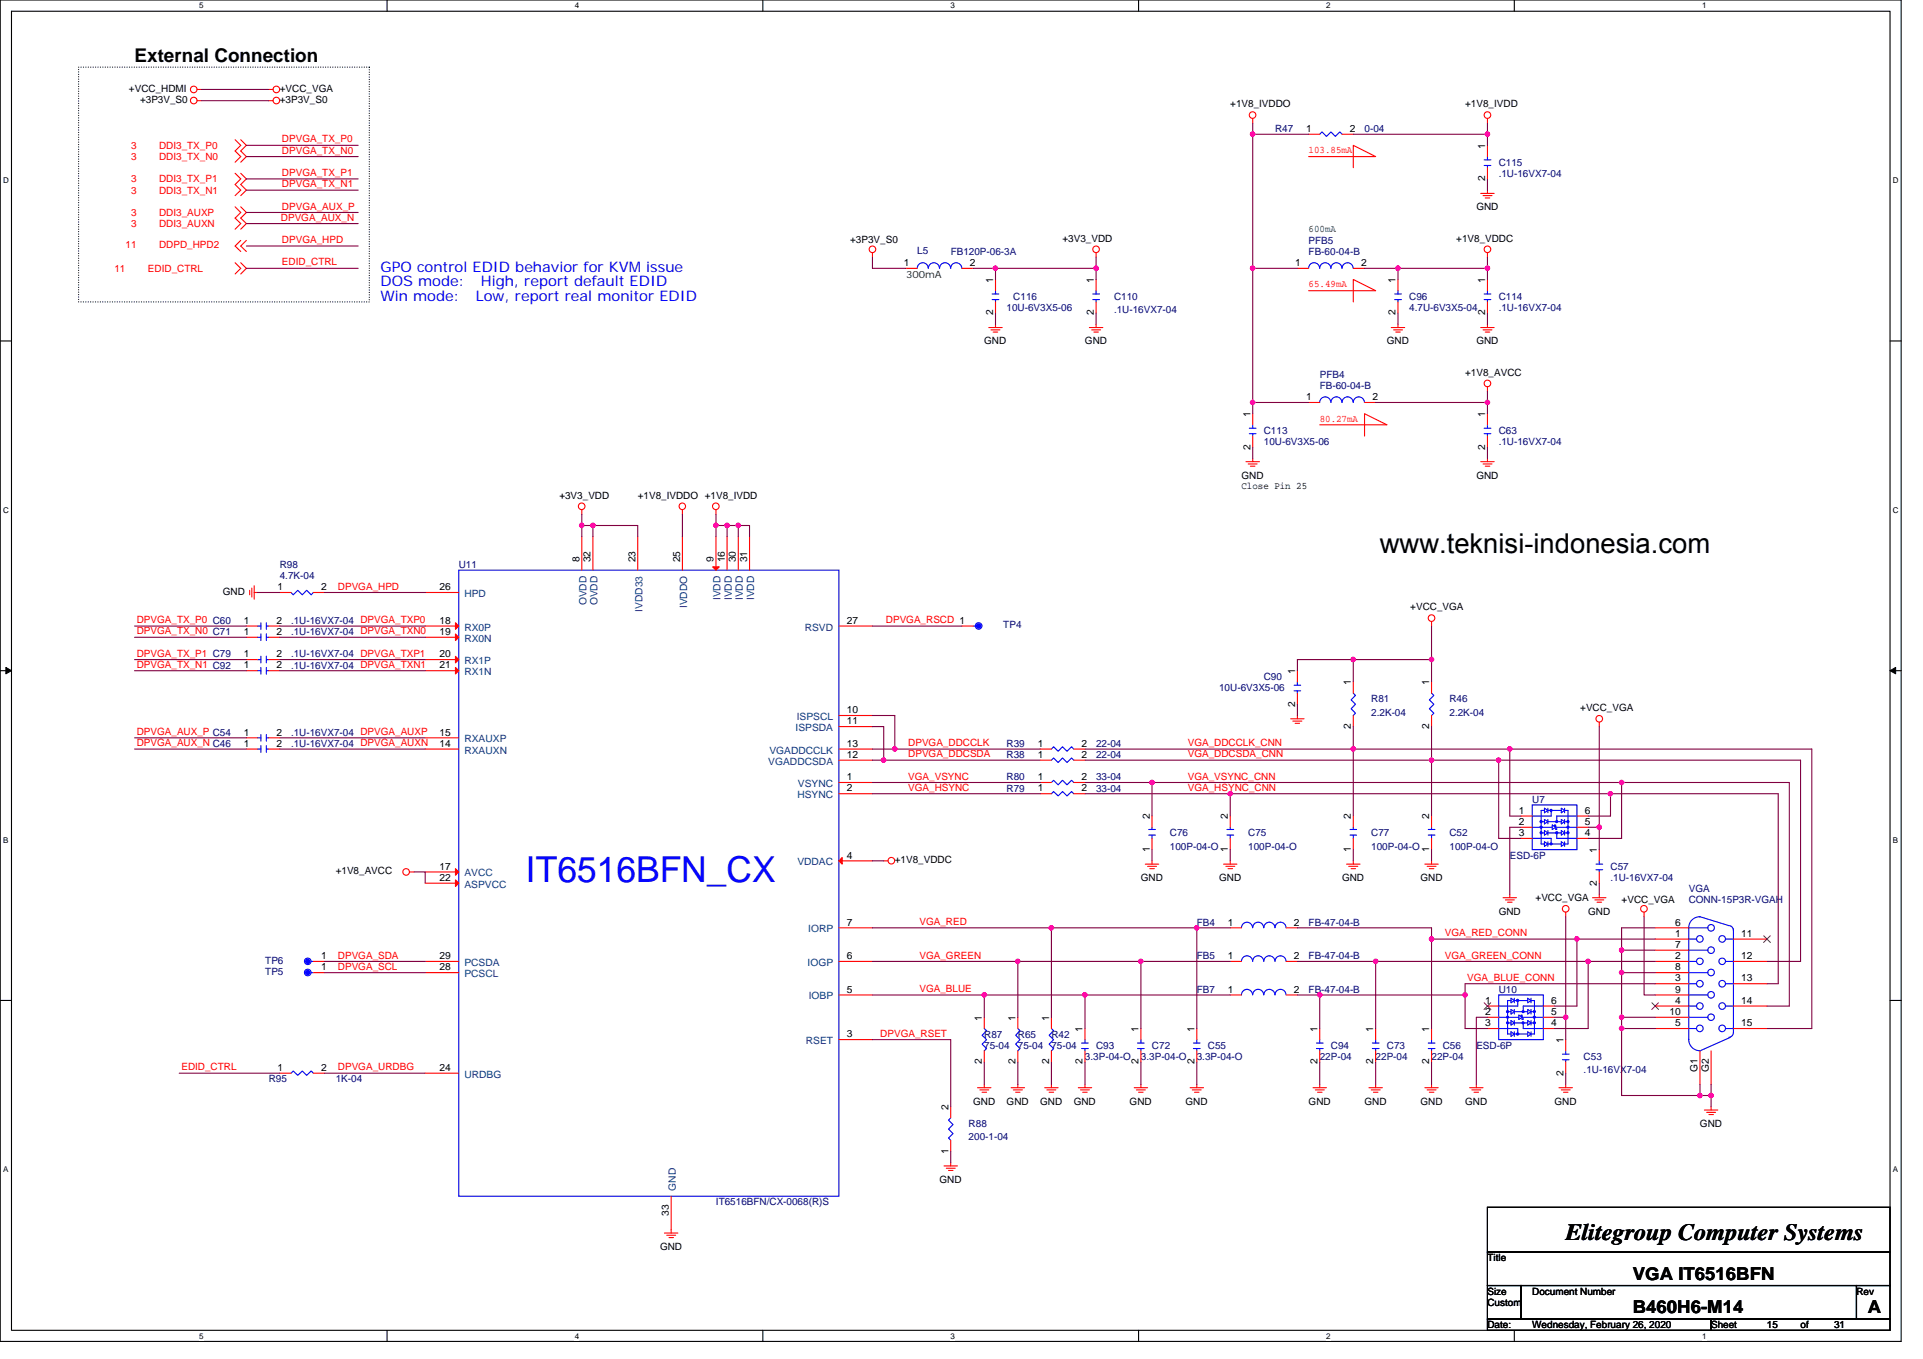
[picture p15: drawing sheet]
<svg xmlns="http://www.w3.org/2000/svg" width="297mm" height="210mm" viewBox="0 0 297 210" stroke-linecap="round" stroke-linejoin="round" font-family="sans-serif">
<defs><g id="words">
<text font-size="5.5" fill="#00f" x="81.2" y="136.3">IT6516BFN_CX</text>
<text font-size="4.2" x="213.1" y="85.4">www.teknisi-indonesia.com</text>
<text font-size="3.6" x="241.8" y="191.6">Elitegroup Computer Systems</text>
<text font-size="2.9" x="20.8" y="9.6">External Connection</text>
<g font-size="2.8">
<text x="252.2" y="197.7">VGA IT6516BFN</text>
<text x="252.2" y="202.9">B460H6-M14</text>
<text x="288.5" y="202.9">A</text>
</g>
<g font-size="2.2" fill="#00f">
<text x="58.8" y="42">GPO control EDID behavior for KVM issue</text>
<text x="58.8" y="44.2">DOS mode:</text>
<text x="58.8" y="46.5">Win mode:</text>
<text x="73.5" y="46.5">Low, report real monitor EDID</text>
<text x="74.3" y="44.2">High, report default EDID</text>
</g>
<g font-size="1.5">
<text x="19.9" y="14.2">+VCC_HDMI</text>
<text x="21.6" y="15.9">+3P3V_S0</text>
<text x="43.2" y="15.9">+3P3V_S0</text>
<text x="43.2" y="14.2">+VCC_VGA</text>
<text x="190" y="16.6">+1V8_IVDDO</text>
<text x="226.3" y="16.6">+1V8_IVDD</text>
<text x="201.8" y="20.4">1</text>
<text x="208.5" y="20.4">2</text>
<text x="229.4" y="23" transform="rotate(-90 229.4 23)">1</text>
<text x="229.4" y="28" transform="rotate(-90 229.4 28)">2</text>
<text x="228" y="32.5">GND</text>
<text x="131.3" y="37.5">+3P3V_S0</text>
<text x="139.6" y="41.1">1</text>
<text x="149.8" y="41.1">2</text>
<text x="164.1" y="37.3">+3V3_VDD</text>
<text x="200" y="41.1">1</text>
<text x="210.2" y="41.1">2</text>
<text x="224.9" y="37.3">+1V8_VDDC</text>
<text x="153.4" y="43.7" transform="rotate(-90 153.4 43.7)">1</text>
<text x="168.9" y="43.7" transform="rotate(-90 168.9 43.7)">1</text>
<text x="215.6" y="43.7" transform="rotate(-90 215.6 43.7)">1</text>
<text x="229.4" y="43.7" transform="rotate(-90 229.4 43.7)">1</text>
<text x="152" y="53.2">GND</text>
<text x="153.4" y="48.7" transform="rotate(-90 153.4 48.7)">2</text>
<text x="167.6" y="53.2">GND</text>
<text x="168.9" y="48.7" transform="rotate(-90 168.9 48.7)">2</text>
<text x="214.2" y="53.2">GND</text>
<text x="215.6" y="48.7" transform="rotate(-90 215.6 48.7)">2</text>
<text x="228" y="53.2">GND</text>
<text x="229.4" y="48.7" transform="rotate(-90 229.4 48.7)">2</text>
<text x="226.3" y="58.1">+1V8_AVCC</text>
<text x="193.1" y="64.4" transform="rotate(-90 193.1 64.4)">1</text>
<text x="201.8" y="61.8">1</text>
<text x="212" y="61.8">2</text>
<text x="229.4" y="64.4" transform="rotate(-90 229.4 64.4)">1</text>
<text x="193.1" y="69.5" transform="rotate(-90 193.1 69.5)">2</text>
<text x="229.4" y="69.5" transform="rotate(-90 229.4 69.5)">2</text>
<text x="86.4" y="77">+3V3_VDD</text>
<text x="98.5" y="77">+1V8_IVDDO +1V8_IVDD</text>
<text x="191.8" y="75.5">Close Pin 25</text>
<text x="191.8" y="74">GND</text>
<text x="228" y="74">GND</text>
<text x="89.5" y="86.9" transform="rotate(-90 89.5 86.9)">8</text>
<text x="91.2" y="86.9" transform="rotate(-90 91.2 86.9)">32</text>
<text x="98.1" y="86.9" transform="rotate(-90 98.1 86.9)">23</text>
<text x="105" y="86.9" transform="rotate(-90 105 86.9)">25</text>
<text x="110.2" y="86.9" transform="rotate(-90 110.2 86.9)">9</text>
<text x="111.9" y="86.9" transform="rotate(-90 111.9 86.9)">16</text>
<text x="113.7" y="86.9" transform="rotate(-90 113.7 86.9)">30</text>
<text x="115.4" y="86.9" transform="rotate(-90 115.4 86.9)">31</text>
<text x="34.4" y="91.9">GND</text>
<text x="42.9" y="91.2">1</text>
<text x="49.6" y="91.2">2</text>
<text x="67.9" y="91.2">26</text>
<text x="217.8" y="94.3">+VCC_VGA</text>
<text x="37.7" y="101.6">1</text>
<text x="37.7" y="96.4">1</text>
<text x="37.7" y="98.1">1</text>
<text x="42.7" y="101.6">2</text>
<text x="42.7" y="96.4">2</text>
<text x="42.7" y="98.1">2</text>
<text x="67.9" y="96.4">18</text>
<text x="67.9" y="98.1">19</text>
<text x="67.9" y="101.6">20</text>
<text x="130.8" y="96.4">27</text>
<text x="37.7" y="103.3">1</text>
<text x="42.7" y="103.3">2</text>
<text x="67.9" y="103.3">21</text>
<text x="200" y="104.2" transform="rotate(-90 200 104.2)">1</text>
<text x="208.7" y="105.9" transform="rotate(-90 208.7 105.9)">1</text>
<text x="220.8" y="105.9" transform="rotate(-90 220.8 105.9)">1</text>
<text x="37.7" y="113.6">1</text>
<text x="42.7" y="113.6">2</text>
<text x="67.9" y="113.6">15</text>
<text x="130.8" y="111.9">11</text>
<text x="130.8" y="110.2">10</text>
<text x="200" y="109.2" transform="rotate(-90 200 109.2)">2</text>
<text x="208.7" y="112.6" transform="rotate(-90 208.7 112.6)">2</text>
<text x="220.8" y="112.6" transform="rotate(-90 220.8 112.6)">2</text>
<text x="244.1" y="109.9">+VCC_VGA</text>
<text x="37.7" y="115.4">1</text>
<text x="42.7" y="115.4">2</text>
<text x="67.9" y="115.4">14</text>
<text x="130.8" y="117.1">12</text>
<text x="130.8" y="115.4">13</text>
<text x="160.3" y="117.1">1</text>
<text x="160.3" y="115.4">1</text>
<text x="167.1" y="117.1">2</text>
<text x="167.1" y="115.4">2</text>
<text x="130.8" y="122.3">2</text>
<text x="130.8" y="120.5">1</text>
<text x="160.3" y="120.5">1</text>
<text x="160.3" y="122.3">1</text>
<text x="167.1" y="120.5">2</text>
<text x="167.1" y="122.3">2</text>
<text x="234.6" y="125.7">1</text>
<text x="244.8" y="125.7">6</text>
<text x="177.6" y="131.6" transform="rotate(-90 177.6 131.6)">1</text>
<text x="177.6" y="126.6" transform="rotate(-90 177.6 126.6)">2</text>
<text x="189.7" y="131.6" transform="rotate(-90 189.7 131.6)">1</text>
<text x="189.7" y="126.6" transform="rotate(-90 189.7 126.6)">2</text>
<text x="208.7" y="131.6" transform="rotate(-90 208.7 131.6)">1</text>
<text x="208.7" y="126.6" transform="rotate(-90 208.7 126.6)">2</text>
<text x="220.8" y="131.6" transform="rotate(-90 220.8 131.6)">1</text>
<text x="220.8" y="126.6" transform="rotate(-90 220.8 126.6)">2</text>
<text x="234.6" y="127.5">2</text>
<text x="234.6" y="129.2">3</text>
<text x="244.8" y="127.5">5</text>
<text x="244.8" y="129.2">4</text>
<text x="246.7" y="131.8" transform="rotate(-90 246.7 131.8)">1</text>
<text x="51.9" y="135.1">+1V8_AVCC</text>
<text x="67.9" y="136.1">22</text>
<text x="67.9" y="134.4">17</text>
<text x="130.8" y="132.7">4</text>
<text x="138.2" y="133.4">+1V8_VDDC</text>
<text x="176.2" y="136.1">GND</text>
<text x="188.3" y="136.1">GND</text>
<text x="207.3" y="136.1">GND</text>
<text x="219.4" y="136.1">GND</text>
<text x="246.7" y="136.8" transform="rotate(-90 246.7 136.8)">2</text>
<text x="130.8" y="143">7</text>
<text x="189.7" y="143">1</text>
<text x="199.9" y="143">2</text>
<text x="231.5" y="141.3">GND</text>
<text x="237.2" y="139.2">+VCC_VGA</text>
<text x="245.3" y="141.3">GND</text>
<text x="250.5" y="139.6">+VCC_VGA</text>
<text x="258.8" y="143">6</text>
<text x="49.6" y="148.2">1</text>
<text x="49.6" y="149.9">1</text>
<text x="67.9" y="149.9">28</text>
<text x="67.9" y="148.2">29</text>
<text x="130.8" y="148.2">6</text>
<text x="189.7" y="148.2">1</text>
<text x="199.9" y="148.2">2</text>
<text x="258.8" y="149.9">8</text>
<text x="258.8" y="148.2">2</text>
<text x="258.8" y="146.5">7</text>
<text x="258.8" y="144.7">1</text>
<text x="269" y="144.7">11</text>
<text x="269" y="148.2">12</text>
<text x="130.8" y="153.4">5</text>
<text x="189.7" y="153.4">1</text>
<text x="199.9" y="153.4">2</text>
<text x="229.4" y="155.1">1</text>
<text x="239.6" y="155.1">6</text>
<text x="258.8" y="155.1">4</text>
<text x="258.8" y="153.4">9</text>
<text x="258.8" y="151.6">3</text>
<text x="269" y="151.6">13</text>
<text x="269" y="155.1">14</text>
<text x="130.8" y="160.3">3</text>
<text x="151.7" y="157.7" transform="rotate(-90 151.7 157.7)">1</text>
<text x="156.9" y="157.7" transform="rotate(-90 156.9 157.7)">1</text>
<text x="162" y="157.7" transform="rotate(-90 162 157.7)">1</text>
<text x="167.2" y="159.4" transform="rotate(-90 167.2 159.4)">1</text>
<text x="175.9" y="159.4" transform="rotate(-90 175.9 159.4)">1</text>
<text x="184.5" y="159.4" transform="rotate(-90 184.5 159.4)">1</text>
<text x="203.5" y="159.4" transform="rotate(-90 203.5 159.4)">1</text>
<text x="212.1" y="159.4" transform="rotate(-90 212.1 159.4)">1</text>
<text x="220.8" y="159.4" transform="rotate(-90 220.8 159.4)">1</text>
<text x="229.4" y="156.8">2</text>
<text x="229.4" y="158.6">3</text>
<text x="239.6" y="156.8">5</text>
<text x="239.6" y="158.6">4</text>
<text x="241.5" y="161.2" transform="rotate(-90 241.5 161.2)">1</text>
<text x="257.9" y="156.8">10</text>
<text x="258.8" y="158.6">5</text>
<text x="269" y="158.6">15</text>
<text x="42.9" y="165.5">1</text>
<text x="49.6" y="165.5">2</text>
<text x="67.9" y="165.5">24</text>
<text x="151.7" y="164.5" transform="rotate(-90 151.7 164.5)">2</text>
<text x="156.9" y="164.5" transform="rotate(-90 156.9 164.5)">2</text>
<text x="162" y="164.5" transform="rotate(-90 162 164.5)">2</text>
<text x="167.2" y="164.5" transform="rotate(-90 167.2 164.5)">2</text>
<text x="175.9" y="164.5" transform="rotate(-90 175.9 164.5)">2</text>
<text x="184.5" y="164.5" transform="rotate(-90 184.5 164.5)">2</text>
<text x="203.5" y="164.5" transform="rotate(-90 203.5 164.5)">2</text>
<text x="212.1" y="164.5" transform="rotate(-90 212.1 164.5)">2</text>
<text x="220.8" y="164.5" transform="rotate(-90 220.8 164.5)">2</text>
<text x="241.5" y="166.2" transform="rotate(-90 241.5 166.2)">2</text>
<text x="262.2" y="165.7" transform="rotate(-90 262.2 165.7)">G1</text>
<text x="263.9" y="165.7" transform="rotate(-90 263.9 165.7)">G2</text>
<text x="146.5" y="171.5" transform="rotate(-90 146.5 171.5)">2</text>
<text x="150.3" y="170.7">GND</text>
<text x="155.5" y="170.7">GND</text>
<text x="160.7" y="170.7">GND</text>
<text x="165.9" y="170.7">GND</text>
<text x="174.5" y="170.7">GND</text>
<text x="183.1" y="170.7">GND</text>
<text x="202.1" y="170.7">GND</text>
<text x="210.8" y="170.7">GND</text>
<text x="219.4" y="170.7">GND</text>
<text x="226.3" y="170.7">GND</text>
<text x="240.1" y="170.7">GND</text>
<text x="146.5" y="178.3" transform="rotate(-90 146.5 178.3)">1</text>
<text x="262.6" y="174.1">GND</text>
<text x="145.1" y="182.8">GND</text>
<text x="103.3" y="187.8" transform="rotate(-90 103.3 187.8)">33</text>
<text x="102" y="193.1">GND</text>
<text x="229.8" y="194.9">Title</text>
<text x="229.8" y="200">Size</text>
<text x="229.8" y="201.8">Custom</text>
<text x="236.7" y="200">Document Number</text>
<text x="286.8" y="200">Rev</text>
<text x="229.8" y="205.2">Date:</text>
<text x="236.7" y="205.2">Wednesday, February 26, 2020</text>
<text x="264.3" y="205.2">Sheet</text>
<text x="272.9" y="205.2">15</text>
<text x="278.1" y="205.2">of</text>
<text x="283.3" y="205.2">31</text>
</g>
<g font-size="1.5" fill="#f00">
<text x="20.3" y="23">3</text>
<text x="24.6" y="23">DDI3_TX_P0</text>
<text x="43.6" y="22">DPVGA_TX_P0</text>
<text x="43.6" y="23.7">DPVGA_TX_N0</text>
<text x="202.1" y="23.7">103.85mA</text>
<text x="20.3" y="24.7">3</text>
<text x="20.3" y="28.2">3</text>
<text x="20.3" y="29.9">3</text>
<text x="24.6" y="24.7">DDI3_TX_N0</text>
<text x="24.6" y="28.2">DDI3_TX_P1</text>
<text x="24.6" y="29.9">DDI3_TX_N1</text>
<text x="43.6" y="27.2">DPVGA_TX_P1</text>
<text x="43.6" y="28.9">DPVGA_TX_N1</text>
<text x="20.3" y="35.1">3</text>
<text x="20.3" y="33.4">3</text>
<text x="24.6" y="35.1">DDI3_AUXN</text>
<text x="24.6" y="33.4">DDI3_AUXP</text>
<text x="43.4" y="34.1">DPVGA_AUX_N</text>
<text x="43.6" y="32.4">DPVGA_AUX_P</text>
<text x="17.7" y="42">11</text>
<text x="19.4" y="38.4">11</text>
<text x="22.9" y="42">EDID_CTRL</text>
<text x="24.6" y="38.4">DDPD_HPD2</text>
<text x="43.6" y="37.6">DPVGA_HPD</text>
<text x="43.6" y="41">EDID_CTRL</text>
<text x="202.1" y="44.4">65.49mA</text>
<text x="203.9" y="65.2">80.27mA</text>
<text x="52.2" y="91.1">DPVGA_HPD</text>
<text x="21.1" y="96.3">DPVGA_TX_P0 C60</text>
<text x="21.1" y="98">DPVGA_TX_N0 C71</text>
<text x="21.1" y="101.5">DPVGA_TX_P1 C79</text>
<text x="136.8" y="96.3">DPVGA_RSCD 1</text>
<text x="21.1" y="103.2">DPVGA_TX_N1 C92</text>
<text x="21.1" y="113.6">DPVGA_AUX_P C54</text>
<text x="21.1" y="115.3">DPVGA_AUX_N C46</text>
<text x="140.3" y="115.3">DPVGA_DDCCLK</text>
<text x="140.3" y="117">DPVGA_DDCSDA</text>
<text x="183.5" y="115.3">VGA_DDCCLK_CNN</text>
<text x="183.5" y="117">VGA_DDCSDA_CNN</text>
<text x="140.3" y="120.5">VGA_VSYNC</text>
<text x="140.3" y="122.2">VGA_HSYNC</text>
<text x="183.5" y="122.2">VGA_HSYNC_CNN</text>
<text x="183.5" y="120.5">VGA_VSYNC_CNN</text>
<text x="142" y="142.9">VGA_RED</text>
<text x="52.2" y="148.1">DPVGA_SDA</text>
<text x="52.2" y="149.8">DPVGA_SCL</text>
<text x="142" y="148.1">VGA_GREEN</text>
<text x="223.2" y="144.7">VGA_RED_CONN</text>
<text x="223.2" y="148.1">VGA_GREEN_CONN</text>
<text x="142" y="153.3">VGA_BLUE</text>
<text x="226.6" y="151.6">VGA_BLUE_CONN</text>
<text x="136" y="160.2">DPVGA_RSET</text>
<text x="28" y="165.4">EDID_CTRL</text>
<text x="52.2" y="165.4">DPVGA_URDBG</text>
</g>
<g font-size="1.5" fill="#000080">
<text x="197" y="20.4">R47</text>
<text x="210.8" y="20.4">0-04</text>
<text x="231.5" y="25.6">C115</text>
<text x="231.5" y="27.3">.1U-16VX7-04</text>
<text x="141.7" y="39.2">L5</text>
<text x="146.9" y="39.4">FB120P-06-3A</text>
<text x="202.1" y="37.7">PFB5</text>
<text x="202.1" y="39.4">FB-60-04-B</text>
<text x="156.5" y="46.3">C116</text>
<text x="172.1" y="46.3">C110</text>
<text x="217.7" y="46.3">C96</text>
<text x="231.5" y="46.3">C114</text>
<text x="155.5" y="48">10U-6V3X5-06</text>
<text x="172.1" y="48.4">.1U-16VX7-04</text>
<text x="217.7" y="48">4.7U-6V3X5-04</text>
<text x="231.5" y="48">.1U-16VX7-04</text>
<text x="203.9" y="58.4">PFB4</text>
<text x="203.9" y="60.1">FB-60-04-B</text>
<text x="195.2" y="67">C113</text>
<text x="195.2" y="68.8">10U-6V3X5-06</text>
<text x="231.5" y="67">C63</text>
<text x="231.5" y="68.8">.1U-16VX7-04</text>
<text x="43.2" y="87.8">R98</text>
<text x="43.2" y="89.5">4.7K-04</text>
<text x="70.9" y="87.8">U11</text>
<text x="45" y="101.6">.1U-16VX7-04 DPVGA_TXP1</text>
<text x="45" y="96.4">.1U-16VX7-04 DPVGA_TXP0</text>
<text x="45" y="98.1">.1U-16VX7-04 DPVGA_TXN0</text>
<text x="155" y="97.1">TP4</text>
<text x="45" y="103.3">.1U-16VX7-04 DPVGA_TXN1</text>
<text x="188.3" y="106.8">10U-6V3X5-06</text>
<text x="195.2" y="105">C90</text>
<text x="45" y="113.7">.1U-16VX7-04 DPVGA_AUXP</text>
<text x="211.8" y="108.5">R81</text>
<text x="211.8" y="110.6">2.2K-04</text>
<text x="223.9" y="108.5">R46</text>
<text x="223.9" y="110.6">2.2K-04</text>
<text x="45" y="115.4">.1U-16VX7-04 DPVGA_AUXN</text>
<text x="155.5" y="117.1">R38</text>
<text x="155.5" y="115.4">R39</text>
<text x="169.3" y="117.1">22-04</text>
<text x="169.3" y="115.4">22-04</text>
<text x="155.5" y="120.6">R80</text>
<text x="155.5" y="122.3">R79</text>
<text x="169.3" y="120.6">33-04</text>
<text x="169.3" y="122.3">33-04</text>
<text x="236.7" y="124">U7</text>
<text x="180.7" y="129.2">C76</text>
<text x="180.7" y="131.3">100P-04-O</text>
<text x="192.8" y="129.2">C75</text>
<text x="192.8" y="131.3">100P-04-O</text>
<text x="211.8" y="129.2">C77</text>
<text x="211.8" y="131.3">100P-04-O</text>
<text x="223.9" y="129.2">C52</text>
<text x="223.9" y="131.3">100P-04-O</text>
<text x="233.2" y="132.7">ESD-6P</text>
<text x="248.8" y="134.4">C57</text>
<text x="248.8" y="136.1">.1U-16VX7-04</text>
<text x="260.9" y="137.9">VGA</text>
<text x="184.9" y="143">FB4</text>
<text x="202.1" y="143">FB-47-04-B</text>
<text x="260.9" y="139.6">CONN-15P3R-VGAH</text>
<text x="41" y="148.9">TP6</text>
<text x="184.9" y="148.2">FB5</text>
<text x="202.1" y="148.2">FB-47-04-B</text>
<text x="41" y="150.6">TP5</text>
<text x="184.9" y="153.4">FB7</text>
<text x="202.1" y="153.4">FB-47-04-B</text>
<text x="231.5" y="153.4">U10</text>
<text x="152" y="160.3">R87</text>
<text x="157.2" y="160.3">R65</text>
<text x="162.4" y="160.3">R42</text>
<text x="41.5" y="167.2">R95</text>
<text x="51.9" y="167.2">1K-04</text>
<text x="152" y="162">75-04</text>
<text x="157.2" y="162">75-04</text>
<text x="162.4" y="162">75-04</text>
<text x="167.6" y="163.8">3.3P-04-O</text>
<text x="169.3" y="162">C93</text>
<text x="176.2" y="163.8">3.3P-04-O</text>
<text x="177.9" y="162">C72</text>
<text x="184.9" y="163.8">3.3P-04-O</text>
<text x="186.6" y="162">C55</text>
<text x="203.9" y="163.8">22P-04</text>
<text x="205.6" y="162">C94</text>
<text x="212.5" y="163.8">22P-04</text>
<text x="214.2" y="162">C73</text>
<text x="221.1" y="163.8">22P-04</text>
<text x="222.9" y="162">C56</text>
<text x="228" y="162">ESD-6P</text>
<text x="244.6" y="163.8">C53</text>
<text x="244.6" y="165.8">.1U-16VX7-04</text>
<text x="149.6" y="174.1">R88</text>
<text x="149.6" y="176.2">200-1-04</text>
<text x="110.6" y="186.2">IT6516BFN/CX-0068(R)S</text>
</g>
<g font-size="1.5" fill="#008000">
<text x="202.1" y="35.8">600mA</text>
<text x="140" y="43">300mA</text>
</g>
<g font-size="1.5" fill="#004080">
<text x="71.7" y="92.2">HPD</text>
<text x="90.6" y="93.5" transform="rotate(-90 90.6 93.5)">OVDD</text>
<text x="92.3" y="93.5" transform="rotate(-90 92.3 93.5)">OVDD</text>
<text x="99.2" y="94.5" transform="rotate(-90 99.2 94.5)">IVDD33</text>
<text x="106.1" y="94" transform="rotate(-90 106.1 94)">IVDDO</text>
<text x="111.3" y="92.8" transform="rotate(-90 111.3 92.8)">IVDD</text>
<text x="113" y="92.8" transform="rotate(-90 113 92.8)">IVDD</text>
<text x="114.8" y="92.8" transform="rotate(-90 114.8 92.8)">IVDD</text>
<text x="116.5" y="92.8" transform="rotate(-90 116.5 92.8)">IVDD</text>
<text x="71.7" y="97.4">RX0P</text>
<text x="71.7" y="99.2">RX0N</text>
<text x="124.3" y="97.4">RSVD</text>
<text x="71.7" y="102.6">RX1P</text>
<text x="71.7" y="104.3">RX1N</text>
<text x="122.9" y="113">ISPSDA</text>
<text x="123.1" y="111.3">ISPSCL</text>
<text x="71.7" y="116.4">RXAUXN</text>
<text x="71.7" y="114.7">RXAUXP</text>
<text x="118.7" y="118.2">VGADDCSDA</text>
<text x="118.8" y="116.4">VGADDCCLK</text>
<text x="123.2" y="123.3">HSYNC</text>
<text x="123.3" y="121.6">VSYNC</text>
<text x="71.7" y="137.2">ASPVCC</text>
<text x="71.7" y="135.4">AVCC</text>
<text x="123.2" y="133.7">VDDAC</text>
<text x="71.7" y="149.2">PCSDA</text>
<text x="124.8" y="149.2">IOGP</text>
<text x="124.8" y="144.1">IORP</text>
<text x="71.7" y="151">PCSCL</text>
<text x="124.9" y="154.4">IOBP</text>
<text x="124.5" y="161.3">RSET</text>
<text x="71.7" y="166.5">URDBG</text>
<text x="104.4" y="184" transform="rotate(-90 104.4 184)">GND</text>
</g>
<g font-size="1.2">
<text x="30.8" y="1.3">5</text>
<text x="88.8" y="1.3">4</text>
<text x="146.8" y="1.3">3</text>
<text x="204.9" y="1.3">2</text>
<text x="262.9" y="1.3">1</text>
<text x=".5" y="28.3">D</text>
<text x="292.4" y="28.3">D</text>
<text x=".5" y="79.2">C</text>
<text x="292.4" y="79.2">C</text>
<text x=".5" y="130.2">B</text>
<text x="292.4" y="130.2">B</text>
<text x=".5" y="181.1">A</text>
<text x="292.4" y="181.1">A</text>
<text x="30.8" y="206.8">5</text>
<text x="88.8" y="206.8">4</text>
<text x="146.8" y="206.8">3</text>
<text x="204.9" y="206.8">2</text>
<text x="262.9" y="206.8">1</text>
</g>
</g></defs>
<path d="M0 0h293.7v207.3h-293.7zM1.8 1.7h290.1v203.8h-290.1z" fill="none" stroke="#000" stroke-width=".17"/>
<g fill="#fff">
<path d="M30.8 .2h.6v1.4h-.6z"/>
<path d="M30.8 205.7h.6v1.4h-.6z"/>
</g>
<path d="M59.8 0v1.7M59.8 205.5v1.8" fill="none" stroke="#000" stroke-width=".17"/>
<g fill="#fff">
<path d="M88.8 .2h.6v1.4h-.6z"/>
<path d="M88.8 205.7h.6v1.4h-.6z"/>
</g>
<path d="M117.8 0v1.7M117.8 205.5v1.8" fill="none" stroke="#000" stroke-width=".17"/>
<g fill="#fff">
<path d="M146.8 .2h.7v1.4h-.7z"/>
<path d="M146.8 205.7h.7v1.4h-.7z"/>
</g>
<path d="M175.9 0v1.7M175.9 205.5v1.8" fill="none" stroke="#000" stroke-width=".17"/>
<g fill="#fff">
<path d="M204.9 .2h.6v1.4h-.6z"/>
<path d="M204.9 205.7h.6v1.4h-.6z"/>
</g>
<path d="M233.9 0v1.7M233.9 205.5v1.8" fill="none" stroke="#000" stroke-width=".17"/>
<g fill="#fff">
<path d="M262.9 .2h.7v1.4h-.7z"/>
<path d="M262.9 205.7h.7v1.4h-.7z"/>
<path d="M.5 27.2h.8v1.4h-.8z"/>
<path d="M292.4 27.2h.8v1.4h-.8z"/>
<path d="M.5 78.1h.8v1.4h-.8z"/>
<path d="M292.4 78.1h.8v1.4h-.8z"/>
</g>
<path d="M0 52.7h1.8M291.9 52.7h1.8" fill="none" stroke="#000" stroke-width=".17"/>
<g fill="#fff">
<path d="M.5 129.1h.8v1.4h-.8z"/>
<path d="M292.4 129.1h.8v1.4h-.8z"/>
</g>
<path d="M0 103.6h1.8M291.9 103.6h1.8" fill="none" stroke="#000" stroke-width=".17"/>
<path d="M.9 103.1l.9 .5-.9 .5zM291.9 103.6l.9-.5v1z" fill="#000" stroke="#000" stroke-width=".15"/>
<g fill="#fff">
<path d="M.5 180h.8v1.4h-.8z"/>
<path d="M292.4 180h.8v1.4h-.8z"/>
</g>
<path d="M0 154.6h1.8M291.9 154.6h1.8M229.8 198.6h5.1v5.2h-5.1zM229.8 186.5h62.1v7h-62.1zM229.8 193.5h62.1v5.1h-62.1zM234.9 198.6h51.9v5.2h-51.9zM286.8 198.6h5.1v5.2h-5.1zM229.8 203.8h34.5v1.7h-34.5zM264.3 203.8h27.6v1.7h-27.6z" fill="none" stroke="#000" stroke-width=".17"/>
<g fill="none" stroke="#f00" stroke-width=".17">
<path d="M30.5 15.6h.6M30.5 13.8h.6M41.5 15.6h.7M41.5 13.8h.7M193.5 18.3v.7M229.8 18.3v.7M36.3 21.6l.9 .9-.9 .8 .9 .9-.9 .9M36.3 26.8l.9 .8-.9 .9 .9 .9-.9 .8M36.3 32l.9 .8-.9 .9 .9 .8-.9 .9M37.2 37.1l-.9 .9 .9 .9M37.2 21.6l.9 .9-.9 .8 .9 .9-.9 .9M37.2 26.8l.9 .8-.9 .9 .9 .9-.9 .8"/>
<path d="M37.2 32l.9 .8-.9 .9 .9 .8-.9 .9M38.1 37.1l-.9 .9 .9 .9M134.8 39.1v.6M169.3 39.1v.6M202.1 20.7h1.8M202.1 24.2h10.4l-3.5-1.7v3.4M207.3 20.7h1.7M228.7 29.9h2.1M229.1 30.2h1.4M229.4 30.6h.7M229.8 29.4v.5M229.8 39.1v.6"/>
<path d="M229.8 22.5v1.7M229.8 25.9v1.7M36.3 40.6l.9 .9-.9 .8M37.2 40.6l.9 .9-.9 .8M140 41.5h1.7M148.6 41.5h1.7M152.7 50.6h2.1M153.1 51h1.3M153.4 51.3h.7M153.8 50.1v.5M153.8 43.2v1.7M153.8 46.7v1.7"/>
<path d="M168.3 50.6h2M168.6 51h1.4M169 51.3h.7M169.3 50.1v.5M169.3 43.2v1.7M169.3 46.7v1.7M200.4 41.5h1.7M202.1 44.9h10.4l-3.5-1.7v3.5M209 41.5h1.8M214.9 50.6h2.1M215.3 51h1.3M215.6 51.3h.7"/>
<path d="M215.9 50.1v.5M215.9 43.2v1.7M215.9 46.7v1.7M228.7 50.6h2.1M229.1 51h1.4M229.4 51.3h.7M229.8 50.1v.5M229.8 59.8v.7M229.8 43.2v1.7M229.8 46.7v1.7M89.9 78.8v.7M105.4 78.8v.7"/>
<path d="M110.6 78.8v.7M192.5 71.3h2M192.8 71.7h1.4M193.1 72h.7M193.5 70.8v.5M193.5 63.9v1.7M193.5 67.4v1.7M202.1 62.2h1.8M203.9 65.6h10.3l-3.4-1.7v3.5M210.8 62.2h1.7M228.7 71.3h2.1M229.1 71.7h1.4"/>
<path d="M229.4 72h.7M229.8 70.8v.5M229.8 63.9v1.7M229.8 67.4v1.7M38.1 96.7h1.7M38.1 98.5h1.7M38.6 91.2v.7M38.9 90.9v1.3M39.3 90.5v2.1M39.3 91.5h.5M41.5 96.7h1.7M41.5 98.5h1.7"/>
<path d="M43.2 91.5h1.8M48.4 91.5h1.7M65.7 96.7h5.2M65.7 98.5h5.2M65.7 91.5h5.2M89.9 82.9v5.2M91.6 82.9v5.2M98.5 82.9v5.2M105.4 82.9v5.2M110.6 82.9v5.2M112.3 82.9v5.2M114 82.9v5.2"/>
<path d="M115.8 82.9v5.2M129.6 96.7h5.2M148.6 96.7h1.7M221.1 96v.7M38.1 101.9h1.7M38.1 114h1.7M38.1 115.7h1.7M38.1 103.6h1.7M41.5 101.9h1.7M41.5 114h1.7M41.5 115.7h1.7M41.5 103.6h1.7"/>
<path d="M65.7 115.7h5.2M65.7 114h5.2M65.7 101.9h5.2M65.7 103.6h5.2M129.6 110.6h5.2M129.6 115.7h5.2M129.6 112.3h5.2M129.6 117.5h5.2M160.7 117.5h1.7M160.7 115.7h1.7M165.9 117.5h1.7M165.9 115.7h1.7"/>
<path d="M199.4 111.1h2M199.7 111.4h1.4M200.1 111.8h.6M200.4 110.6v.5M200.4 103.6v1.8M200.4 107.1v1.7M209 105.4v1.7M209 110.6v1.7M221.1 105.4v1.7M221.1 110.6v1.7M247 111.6v.7M63.3 134.7h.7"/>
<path d="M65.7 136.5h5.2M65.7 134.7h5.2M129.6 120.9h5.2M129.6 122.6h5.2M129.6 133h5.2M136.5 133h.7M160.7 120.9h1.7M160.7 122.6h1.7M165.9 120.9h1.7M165.9 122.6h1.7M176.9 133.5h2.1M177.3 133.9h1.3"/>
<path d="M177.6 134.2h.7M177.9 133v.5M177.9 129.5v1.8M177.9 126.1v1.7M189 133.5h2.1M189.4 133.9h1.3M189.7 134.2h.7M190 133v.5M190 129.5v1.8M190 126.1v1.7M208 133.5h2.1M208.3 133.9h1.4"/>
<path d="M208.7 134.2h.7M209 133v.5M209 129.5v1.8M209 126.1v1.7M220.1 133.5h2.1M220.4 133.9h1.4M220.8 134.2h.7M221.1 133v.5M221.1 129.5v1.8M221.1 126.1v1.7M232.2 138.7h2M232.5 139h1.4"/>
<path d="M232.9 139.4h.7M233.2 138.2v.5M234.9 126.1h1.8M234.9 127.8h1.8M234.9 129.5h1.8M243.6 126.1h1.7M243.6 127.8h1.7M243.6 129.5h1.7M246 138.7h2.1M246.4 139h1.3M246.7 139.4h.7M247 138.2v.5"/>
<path d="M247 131.3v1.7M247 134.7v1.8M48.4 148.5h1.7M48.4 150.3h1.7M65.7 150.3h5.2M65.7 148.5h5.2M129.6 153.7h5.2M129.6 148.5h5.2M129.6 143.4h5.2M152 157.2v1.7M157.2 157.2v1.7M162.4 157.2v1.7"/>
<path d="M167.6 158.9v1.7M176.2 158.9v1.7M184.9 158.9v1.7M190 148.5h1.8M190 153.7h1.8M190 143.4h1.8M198.7 148.5h1.7M198.7 153.7h1.7M198.7 143.4h1.7M203.9 158.9v1.7M212.5 158.9v1.7M221.1 158.9v1.7"/>
<path d="M229.8 155.4h1.7M229.8 157.2h1.7M229.8 158.9h1.7M238.4 155.4h1.7M238.4 157.2h1.7M238.4 158.9h1.7M241.8 140.9v.7M254 140.9v.7M255.7 158.9h5.2M255.7 157.2h5.2M255.7 155.4h5.2M255.7 153.7h5.2"/>
<path d="M255.7 152h5.2M255.7 150.3h5.2M255.7 148.5h5.2M255.7 146.8h5.2M255.7 145.1h5.2M255.7 143.4h5.2M267.8 145.1h5.1M267.8 148.5h5.1M267.8 152h5.1M267.8 155.4h5.1M267.8 158.9h5.1M43.2 165.8h1.8"/>
<path d="M48.4 165.8h1.7M65.7 165.8h5.2M129.6 160.6h5.2M146.9 179.6v.5M146.9 176.2v1.7M146.9 171v1.7M151 168.1h2.1M151.4 168.4h1.3M151.7 168.8h.7M152 167.6v.5M152 162.4v1.7M156.2 168.1h2.1"/>
<path d="M156.5 168.4h1.4M156.9 168.8h.7M157.2 167.6v.5M157.2 162.4v1.7M161.4 168.1h2M161.7 168.4h1.4M162 168.8h.7M162.4 167.6v.5M162.4 162.4v1.7M166.6 168.1h2M166.9 168.4h1.4M167.2 168.8h.7"/>
<path d="M167.6 167.6v.5M167.6 162.4v1.7M175.2 168.1h2.1M175.5 168.4h1.4M175.9 168.8h.7M176.2 167.6v.5M176.2 162.4v1.7M183.8 168.1h2.1M184.2 168.4h1.3M184.5 168.8h.7M184.9 167.6v.5M184.9 162.4v1.7"/>
<path d="M202.8 168.1h2.1M203.2 168.4h1.4M203.5 168.8h.7M203.9 167.6v.5M203.9 162.4v1.7M211.5 168.1h2M211.8 168.4h1.4M212.2 168.8h.6M212.5 167.6v.5M212.5 162.4v1.7M220.1 168.1h2.1M220.4 168.4h1.4"/>
<path d="M220.8 168.8h.7M221.1 167.6v.5M221.1 162.4v1.7M227 168.1h2.1M227.3 168.4h1.4M227.7 168.8h.7M228 167.6v.5M240.8 168.1h2.1M241.2 168.4h1.3M241.5 168.8h.7M241.8 167.6v.5M241.8 160.6v1.8"/>
<path d="M241.8 164.1v1.7M262.6 162.4v5.2M263.3 171.5h2M263.6 171.9h1.4M264 172.2h.7M264.3 171v.5M264.3 162.4v5.2M102.6 190.5h2.1M103 190.9h1.4M103.3 191.2h.7M103.7 184.8v5.7M145.8 180.1h2.1"/>
<path d="M146.2 180.5h1.3M146.5 180.8h.7"/>
<circle cx="29.9" cy="15.5" r=".51"/>
<circle cx="29.9" cy="13.8" r=".51"/>
<circle cx="42.7" cy="13.8" r=".51"/>
<circle cx="42.7" cy="15.5" r=".51"/>
<circle cx="193.5" cy="17.8" r=".51"/>
<circle cx="229.8" cy="17.8" r=".51"/>
<circle cx="134.8" cy="38.5" r=".51"/>
<circle cx="169.3" cy="38.5" r=".51"/>
<circle cx="229.8" cy="38.5" r=".51"/>
<circle cx="229.8" cy="59.2" r=".51"/>
<circle cx="89.8" cy="78.2" r=".51"/>
<circle cx="105.4" cy="78.2" r=".51"/>
<circle cx="110.6" cy="78.2" r=".51"/>
<circle cx="221.1" cy="95.5" r=".51"/>
<circle cx="247" cy="111.1" r=".51"/>
<circle cx="62.7" cy="134.7" r=".51"/>
<circle cx="137.7" cy="133" r=".51"/>
<circle cx="241.8" cy="140.4" r=".51"/>
<circle cx="253.9" cy="140.4" r=".51"/>
</g>
<path d="M12.1 10.4h44.9v36.3h-44.9z" fill="none" stroke="#000" stroke-width=".17" stroke-dasharray="0 .3"/>
<g fill="none" stroke="#00f" stroke-width=".17">
<path d="M203.9 20.7l.3-.3 .7 .7 .7-.7 .7 .7 .7-.7 .3 .3M229.3 25.6h1M229.3 24.7h1M229.8 24.2v.5M229.8 25.6v.3M141.7 41.4a.85 .85 0 0 1 .8-.8 .85 .85 0 0 1 .9 .8 .87 .87 0 0 1 .8-.8 .87 .87 0 0 1 .9 .8 .86 .86 0 0 1 .9-.8 .86 .86 0 0 1 .8 .8M146.9 41.4a.86 .86 0 0 1 .8-.8 .86 .86 0 0 1 .9 .8M153.2 46.3h1.1M153.2 45.4h1.1M153.8 44.9v.5M153.8 46.3v.4M168.8 46.3h1"/>
<path d="M168.8 45.4h1M169.3 44.9v.5M169.3 46.3v.4M202.1 41.4a.85 .85 0 0 1 .9-.8 .85 .85 0 0 1 .8 .8M203.9 41.4a.86 .86 0 0 1 .8-.8 .86 .86 0 0 1 .9 .8M205.6 41.4a.85 .85 0 0 1 .8-.8 .85 .85 0 0 1 .9 .8 .87 .87 0 0 1 .8-.8 .87 .87 0 0 1 .9 .8M215.4 46.3h1.1M215.4 45.4h1.1M215.9 44.9v.5M215.9 46.3v.4M229.3 46.3h1M229.3 45.4h1"/>
<path d="M229.8 44.9v.5M229.8 46.3v.4M193 67h1M193 66.2h1M193.5 65.6v.6M193.5 67v.4M205.6 62.2a.86 .86 0 0 0-.9-.9 .86 .86 0 0 0-.8 .9M210.8 62.2a.87 .87 0 0 0-.9-.9 .87 .87 0 0 0-.9 .9 .87 .87 0 0 0-.9-.9 .87 .87 0 0 0-.8 .9 .85 .85 0 0 0-.9-.9 .85 .85 0 0 0-.8 .9M229.3 67h1M229.3 66.2h1M229.8 65.6v.6M229.8 67v.4"/>
<path d="M39.8 96.7h.5M39.8 98.5h.5M40.3 96.2v1M40.3 97.9v1.1M41.1 96.7h.4M41.1 96.2v1M41.1 98.5h.4M41.1 97.9v1.1M45 91.5l.3 .4 .7-.7 .7 .7 .7-.7 .7 .7 .3-.4M70.9 88.1h58.7v96.7h-58.7zM150.3 96.7h.4M39.8 101.9h.5"/>
<path d="M39.8 114h.5M39.8 115.7h.5M39.8 103.6h.5M40.3 101.4v1M40.3 113.5v1M40.3 115.2v1M40.3 103.1v1.1M41.1 101.9h.4M41.1 101.4v1M41.1 114h.4M41.1 113.5v1M41.1 115.7h.4"/>
<path d="M41.1 115.2v1M41.1 103.6h.4M41.1 103.1v1.1M162.4 117.5l.3-.4 .7 .7 .7-.7 .7 .7 .7-.7 .4 .4M162.4 115.7l.3-.3 .7 .7 .7-.7 .7 .7 .7-.7 .4 .3M199.9 106.7h1M199.9 105.9h1M200.4 105.4v.5M200.4 106.7v.4M209 107.1l.4 .3-.7 .7 .7 .7-.7 .7 .7 .7-.4 .4M221.1 107.1l.4 .3-.7 .7 .7 .7-.7 .7 .7 .7-.4 .4M162.4 120.9l.3-.3 .7 .7 .7-.7 .7 .7 .7-.7 .4 .3"/>
<path d="M162.4 122.6l.3-.3 .7 .7 .7-.7 .7 .7 .7-.7 .4 .3M177.4 128.2h1.1M177.4 129h1.1M177.9 129v.5M177.9 127.8v.4M189.5 128.2h1.1M189.5 129h1.1M190 129v.5M190 127.8v.4M208.5 128.2h1M208.5 129h1M209 129v.5"/>
<path d="M209 127.8v.4M220.6 128.2h1.1M220.6 129h1.1M221.1 129v.5M221.1 127.8v.4M236.7 124.4h6.9v6.9h-6.9zM236.7 127.8h3.1M236.7 129.5h2.9v.9M238.1 127h.5M238.1 128.7h.5M238.6 125.2h-.5v5.2h.5M239.1 127l-.5 .3v-.7l.5 .4h2.1"/>
<path d="M239.1 126.6v.7M239.1 128.7l-.5 .3v-.7l.5 .4h2.1M239.1 128.3v.7M239.1 130.4l-.5 .4v-.7l.5 .3h2.1M239.1 130.1v.7M239.1 125.2l-.5 .4v-.7l.5 .3h2.1M239.1 124.9v.7M239.6 125.2v.9h-2.9M240.1 127.7v-.2h.2v.7h.2v-.2M240.3 127.8l-.5 .4v-.7l.5 .3h3.3M240.5 128.7v.8h3.1M241.7 125.2l-.5 .4v-.7l.5 .3h.5v5.2h-.5l-.5-.3v.7l.5-.4"/>
<path d="M241.7 124.9v.7M241.7 127l-.5 .3v-.7l.5 .4h.5M241.7 126.6v.7M241.7 128.7l-.5 .3v-.7l.5 .4h.5M241.7 128.3v.7M241.7 130.1v.7M243.6 126.1h-3.1v.9M246.5 134.4h1.1M246.5 133.5h1.1M247 133v.5M247 134.4v.3M48.1 148.5h.3"/>
<path d="M48.1 150.3h.3M152 158.9l.4 .4-.7 .7 .7 .6-.7 .7 .7 .7-.4 .4M157.2 158.9l.4 .4-.7 .7 .7 .6-.7 .7 .7 .7-.4 .4M162.4 158.9l.3 .4-.7 .7 .7 .6-.7 .7 .7 .7-.3 .4M193.5 148.5a.86 .86 0 0 0-.9-.8 .86 .86 0 0 0-.8 .8M193.5 153.7a.86 .86 0 0 0-.9-.8 .86 .86 0 0 0-.8 .8M193.5 143.3a.86 .86 0 0 0-.9-.8 .86 .86 0 0 0-.8 .8M198.6 148.5a.86 .86 0 0 0-.8-.8 .86 .86 0 0 0-.9 .8 .87 .87 0 0 0-.8-.8 .87 .87 0 0 0-.9 .8 .85 .85 0 0 0-.9-.8 .85 .85 0 0 0-.8 .8M198.6 153.7a.86 .86 0 0 0-.8-.8 .86 .86 0 0 0-.9 .8 .87 .87 0 0 0-.8-.8 .87 .87 0 0 0-.9 .8 .85 .85 0 0 0-.9-.8 .85 .85 0 0 0-.8 .8M198.6 143.3a.86 .86 0 0 0-.8-.8 .86 .86 0 0 0-.9 .8 .87 .87 0 0 0-.8-.8 .87 .87 0 0 0-.9 .8 .85 .85 0 0 0-.9-.8 .85 .85 0 0 0-.8 .8M231.5 153.7h6.9v6.9h-6.9zM231.5 157.2h3.1"/>
<path d="M231.5 158.9h2.9v.9M232.9 156.3h.5M232.9 158.1h.5M233.4 154.6h-.5v5.2h.5M233.9 156.3l-.5 .4v-.7l.5 .3h2.1M233.9 156v.7M233.9 158.1l-.5 .3v-.7l.5 .4h2.1M233.9 157.7v.7M233.9 159.8l-.5 .3v-.7l.5 .4h2.1M233.9 159.4v.7M233.9 154.6l-.5 .3v-.7l.5 .4h2.1M233.9 154.2v.7"/>
<path d="M234.4 154.6v.8h-2.9M234.9 157v-.2h.2v.7h.2v-.1M235.1 157.2l-.5 .3v-.7l.5 .4h3.3M235.3 158.1v.8h3.1M236.5 154.6l-.5 .3v-.7l.5 .4h.5v5.2h-.5l-.5-.4v.7l.5-.3M236.5 154.2v.7M236.5 156.3l-.5 .4v-.7l.5 .3h.5M236.5 156v.7M236.5 158.1l-.5 .3v-.7l.5 .4h.5M236.5 157.7v.7M236.5 159.4v.7M238.4 155.4h-3.1v.9"/>
<path d="M260.9 143.4h2.9M260.9 148.5h1.2M260.9 152h1.2M260.9 155.4h1.2M260.9 158.9h1.2M260.9 143.4v15.5M260.9 158.9v1.7M260.9 145.1h1.2M260.9 146.8h2.9M260.9 150.3h2.9M260.9 153.7h2.9M260.9 157.2h2.9"/>
<path d="M262.6 141.6a1.7 1.7 0 0 0-1.7 1.7M262.6 141.6l4.5 1.4a.67 .67 0 0 1 .6 .7M266.5 158.9h1.3M266.5 152h1.3M266.5 145.1h1.3M266.5 155.4h1.3M266.5 148.5h1.3M267.7 159.6a.7 .7 0 0 1-.6 .7M267.8 143.5v16.1M45 165.8l.3-.3 .7 .7 .7-.7 .7 .7 .7-.7 .3 .3M146.9 172.7l-.4 .4 .7 .7-.7 .7 .7 .7-.7 .6 .4 .4M167.1 162h1"/>
<path d="M167.1 161.2h1M167.6 160.6v.6M167.6 162v.4M175.7 162h1M175.7 161.2h1M176.2 160.6v.6M176.2 162v.4M184.3 162h1.1M184.3 161.2h1.1M184.9 160.6v.6M184.9 162v.4M203.3 162h1.1"/>
<path d="M203.3 161.2h1.1M203.9 160.6v.6M203.9 162v.4M212 162h1M212 161.2h1M212.5 160.6v.6M212.5 162v.4M220.6 162h1.1M220.6 161.2h1.1M221.1 160.6v.6M221.1 162v.4M241.3 163.7h1.1"/>
<path d="M241.3 162.9h1.1M241.8 162.4v.5M241.8 163.7v.4M260.9 160.6a1.72 1.72 0 0 0 1.7 1.7M267.2 160.3l-4.6 2.1"/>
<circle cx="151.2" cy="96.7" r=".51"/>
<circle cx="47.5" cy="150.3" r=".51"/>
<circle cx="47.5" cy="148.5" r=".51"/>
<circle cx="262.6" cy="158.9" r=".51"/>
<circle cx="262.6" cy="152" r=".51"/>
<circle cx="262.6" cy="145.1" r=".51"/>
<circle cx="262.6" cy="155.4" r=".51"/>
<circle cx="262.6" cy="148.5" r=".51"/>
<circle cx="264.3" cy="146.8" r=".51"/>
<circle cx="264.3" cy="153.7" r=".51"/>
<circle cx="264.3" cy="143.4" r=".51"/>
<circle cx="264.3" cy="150.3" r=".51"/>
<circle cx="264.3" cy="157.2" r=".51"/>
<circle cx="266" cy="158.9" r=".51"/>
<circle cx="266" cy="145.1" r=".51"/>
<circle cx="266" cy="152" r=".51"/>
<circle cx="266" cy="155.4" r=".51"/>
<circle cx="266" cy="148.5" r=".51"/>
</g>
<g fill="#00f" stroke="#00f" stroke-width=".17">
<path d="M237.9 126.8h.3v.3h-.3z" fill-rule="evenodd"/>
<path d="M237.9 127.7h.3v.2h-.3z" fill-rule="evenodd"/>
<path d="M237.9 128.5h.3v.3h-.3z" fill-rule="evenodd"/>
<path d="M239.5 130.3h.2v.2h-.2z" fill-rule="evenodd"/>
<path d="M240.3 128.5h.3v.3h-.3z" fill-rule="evenodd"/>
<path d="M240.3 126.8h.3v.3h-.3z" fill-rule="evenodd"/>
<path d="M239.5 125.1h.2v.2h-.2z" fill-rule="evenodd"/>
<path d="M242.1 126.8h.2v.3h-.2z" fill-rule="evenodd"/>
<path d="M242.1 127.7h.2v.2h-.2z" fill-rule="evenodd"/>
<path d="M242.1 128.5h.2v.3h-.2z" fill-rule="evenodd"/>
<path d="M232.7 156.2h.3v.2h-.3z" fill-rule="evenodd"/>
<path d="M232.7 157.1h.3v.2h-.3z" fill-rule="evenodd"/>
<path d="M232.7 157.9h.3v.2h-.3z" fill-rule="evenodd"/>
<path d="M235.2 157.9h.2v.2h-.2z" fill-rule="evenodd"/>
<path d="M235.2 156.2h.2v.2h-.2z" fill-rule="evenodd"/>
<path d="M236.9 156.2h.2v.2h-.2z" fill-rule="evenodd"/>
<path d="M236.9 157.1h.2v.2h-.2z" fill-rule="evenodd"/>
<path d="M236.9 157.9h.2v.2h-.2z" fill-rule="evenodd"/>
<circle cx="151.2" cy="96.7" r=".33"/>
<circle cx="47.5" cy="148.5" r=".33"/>
<circle cx="47.5" cy="150.3" r=".34"/>
<circle cx="234.4" cy="159.8" r=".17"/>
<circle cx="234.4" cy="154.6" r=".17"/>
</g>
<g fill="#f00" stroke="#f00" stroke-width=".17">
<path d="M129.6 133l.5-.5v1z"/>
<path d="M110.1 87.6h1l-.5 .5z"/>
<path d="M70.4 96.2l.5 .5-.5 .5z"/>
<path d="M70.4 98l.5 .5-.5 .5z"/>
<path d="M70.4 101.4l.5 .5-.5 .5z"/>
<path d="M70.4 103.1l.5 .5-.5 .5z"/>
<path d="M70.4 136l.5 .5-.5 .5z"/>
<path d="M70.4 134.2l.5 .5-.5 .5z"/>
</g>
<path d="M229.3 154.9l1 1.1M230.3 154.9l-1.1 1.1M255.2 154.9l1 1.1M256.2 154.9l-1.1 1.1M272.4 144.6l1.1 1M273.4 144.6l-1 1" fill="none" stroke="#804000" stroke-width=".15"/>
<g fill="none" stroke="#800040" stroke-width=".17">
<path d="M31.1 15.6h10.4M31.1 13.8h10.4M193.5 19v1.7M229.8 19v1.7M38.1 22.5h17.2M38.1 24.2h17.2M38.1 27.6h17.2M38.1 29.4h17.2M38.1 32.8h17.2M38.1 34.5h17.2M38.1 38h17.2M134.8 39.7v1.8h5.2"/>
<path d="M169.3 39.7v1.8M193.5 20.7v20.8h6.9M193.5 20.7h8.6M209 20.7h20.8M229.8 27.6v1.8M229.8 20.7v1.8M229.8 39.7v1.8M38.1 41.5h17.2M150.3 41.5h3.5M153.8 41.5h15.5M153.8 48.4v1.7M153.8 41.5v1.7"/>
<path d="M169.3 41.5v1.7M169.3 48.4v1.7M193.5 41.5v22.4M210.8 41.5h5.1M215.9 41.5h13.9M215.9 48.4v1.7M215.9 41.5v1.7M229.8 48.4v1.7M229.8 41.5v1.7M89.9 79.5v1.7M105.4 79.5v3.4M110.6 79.5v1.7"/>
<path d="M193.5 69.1v1.7M193.5 62.2h8.6M212.5 62.2h17.3M229.8 60.5v1.7M229.8 69.1v1.7M229.8 62.2v1.7M20.8 96.7h17.3M20.8 98.5h17.3M39.8 91.5h3.4M43.2 96.7h22.5M43.2 98.5h22.5M50.1 91.5h15.6"/>
<path d="M89.9 81.2h1.7M89.9 81.2v1.7M91.6 81.2h6.9v1.7M91.6 81.2v1.7M110.6 81.2v1.7M110.6 81.2h1.7M112.3 81.2h1.7M112.3 81.2v1.7M114 81.2v1.7M114 81.2h1.8v1.7M134.8 96.7h13.8M221.1 96.7v5.2"/>
<path d="M20.8 101.9h17.3M20.8 103.6h17.3M20.8 114h17.3M20.8 115.7h17.3M43.2 101.9h22.5M43.2 103.6h22.5M43.2 114h22.5M43.2 115.7h22.5M134.8 115.7h3.4M134.8 110.6h3.4v5.1M134.8 112.3h1.7v5.2M134.8 117.5h1.7"/>
<path d="M136.5 117.5h24.2M138.2 115.7h22.5M167.6 115.7h41.4v10.4M167.6 117.5h53.5v8.6M200.4 108.8v1.8M209 101.9h12.1M209 101.9h-8.6v1.7M209 101.9v3.5M209 112.3v3.4h24.2M221.1 101.9v3.5M221.1 112.3v5.2h10.4v12h3.4M231.5 117.5h46.6v31h-5.2"/>
<path d="M233.2 115.7v10.4h1.7M233.2 115.7h46.7v43.2h-7M247 112.3v15.5M64 134.7h1.7v1.8M134.8 120.9h25.9M134.8 122.6h25.9M134.8 133h1.7M167.6 122.6h22.4v3.5M167.6 120.9h10.3M177.9 120.9v5.2M177.9 131.3v1.7M177.9 120.9h72.6"/>
<path d="M190 131.3v1.7M190 122.6h58.8M209 131.3v1.7M221.1 131.3v1.7M234.9 127.8h-1.7v10.4M245.3 127.8h1.7M247 136.5v1.7M247 127.8v3.5M248.8 122.6h25.9v29.4h-1.8M248.8 122.6v3.5h-3.5M250.5 120.9h25.9v34.5h-3.5M250.5 120.9v8.6h-5.2"/>
<path d="M50.1 148.5h15.6M50.1 150.3h15.6M134.8 148.5h22.4M134.8 143.4h27.6M134.8 153.7h17.2M152 153.7v3.5M152 153.7h15.6M157.2 148.5v8.7M157.2 148.5h19M162.4 143.4v13.8M162.4 143.4h22.5M167.6 153.7v5.2"/>
<path d="M167.6 153.7h22.4M176.2 148.5v10.4M176.2 148.5h13.8M184.9 143.4v15.5M184.9 143.4h5.1M200.4 143.4h20.7v1.7M200.4 148.5h12.1M200.4 153.7h3.5M203.9 153.7v5.2M203.9 153.7h22.4M212.5 148.5v10.4M212.5 148.5h32.8"/>
<path d="M221.1 145.1v13.8M221.1 145.1h22.5v10.3h-3.5M226.3 153.7v5.2h3.5M229.8 157.2h-1.8v10.4M240.1 157.2h1.7M241.8 157.2v3.4M241.8 141.6v15.6M243.6 145.1h12.1M245.3 148.5v10.4h-5.2M245.3 148.5h10.4M250.5 158.9h5.2M250.5 146.8h5.2"/>
<path d="M250.5 150.3h5.2M250.5 157.2h5.2M250.5 150.3v6.9M250.5 158.9v10.4h13.8M250.5 157.2v1.7M254 141.6v12.1h1.7M255.7 143.4h-5.2v6.9M255.7 152h-29.4v1.7M27.7 165.8h15.5M50.1 165.8h15.6M134.8 160.6h12.1v10.4M146.9 177.9v1.7"/>
<path d="M152 164.1v3.5M157.2 164.1v3.5M162.4 164.1v3.5M167.6 164.1v3.5M176.2 164.1v3.5M184.9 164.1v3.5M203.9 164.1v3.5M212.5 164.1v3.5M221.1 164.1v3.5M241.8 165.8v1.8M262.6 167.6v1.7M264.3 169.3v1.7"/>
<path d="M264.3 167.6v1.7"/>
</g>
<g fill="#f0f" stroke="#f0f" stroke-width=".17">
<circle cx="152" cy="153.7" r=".34"/>
<circle cx="157.2" cy="148.5" r=".33"/>
<circle cx="162.4" cy="143.4" r=".34"/>
<circle cx="112.3" cy="81.2" r=".34"/>
<circle cx="110.6" cy="81.2" r=".34"/>
<circle cx="114" cy="81.2" r=".34"/>
<circle cx="91.6" cy="81.2" r=".34"/>
<circle cx="89.8" cy="81.2" r=".34"/>
<circle cx="229.8" cy="20.7" r=".34"/>
<circle cx="193.5" cy="20.7" r=".34"/>
<circle cx="169.3" cy="41.4" r=".34"/>
<circle cx="153.8" cy="41.4" r=".34"/>
<circle cx="138.2" cy="115.7" r=".34"/>
<circle cx="136.5" cy="117.5" r=".34"/>
<circle cx="167.6" cy="153.7" r=".34"/>
<circle cx="184.8" cy="143.4" r=".34"/>
<circle cx="176.2" cy="148.5" r=".33"/>
<circle cx="221.1" cy="145.1" r=".34"/>
<circle cx="212.5" cy="148.5" r=".33"/>
<circle cx="250.5" cy="157.2" r=".33"/>
<circle cx="250.5" cy="150.3" r=".34"/>
<circle cx="250.5" cy="146.8" r=".34"/>
<circle cx="264.3" cy="169.3" r=".34"/>
<circle cx="250.5" cy="158.9" r=".34"/>
<circle cx="229.8" cy="41.4" r=".34"/>
<circle cx="215.9" cy="41.4" r=".34"/>
<circle cx="221.1" cy="101.9" r=".34"/>
<circle cx="209" cy="101.9" r=".34"/>
<circle cx="262.6" cy="169.3" r=".34"/>
<circle cx="243.6" cy="145.1" r=".34"/>
<circle cx="245.3" cy="148.5" r=".33"/>
<circle cx="247" cy="127.8" r=".34"/>
<circle cx="231.5" cy="117.5" r=".34"/>
<circle cx="221.1" cy="117.5" r=".34"/>
<circle cx="248.8" cy="122.6" r=".33"/>
<circle cx="190" cy="122.6" r=".33"/>
<circle cx="250.5" cy="120.9" r=".34"/>
<circle cx="177.9" cy="120.9" r=".34"/>
<circle cx="233.2" cy="115.7" r=".34"/>
<circle cx="209" cy="115.7" r=".34"/>
<circle cx="229.8" cy="62.2" r=".33"/>
<circle cx="193.5" cy="62.2" r=".33"/>
<circle cx="193.5" cy="41.4" r=".34"/>
<circle cx="241.9" cy="157.2" r=".33"/>
<circle cx="203.9" cy="153.7" r=".34"/>
<circle cx="226.3" cy="153.7" r=".34"/>
</g>
<use href="#words"/>
</svg>
